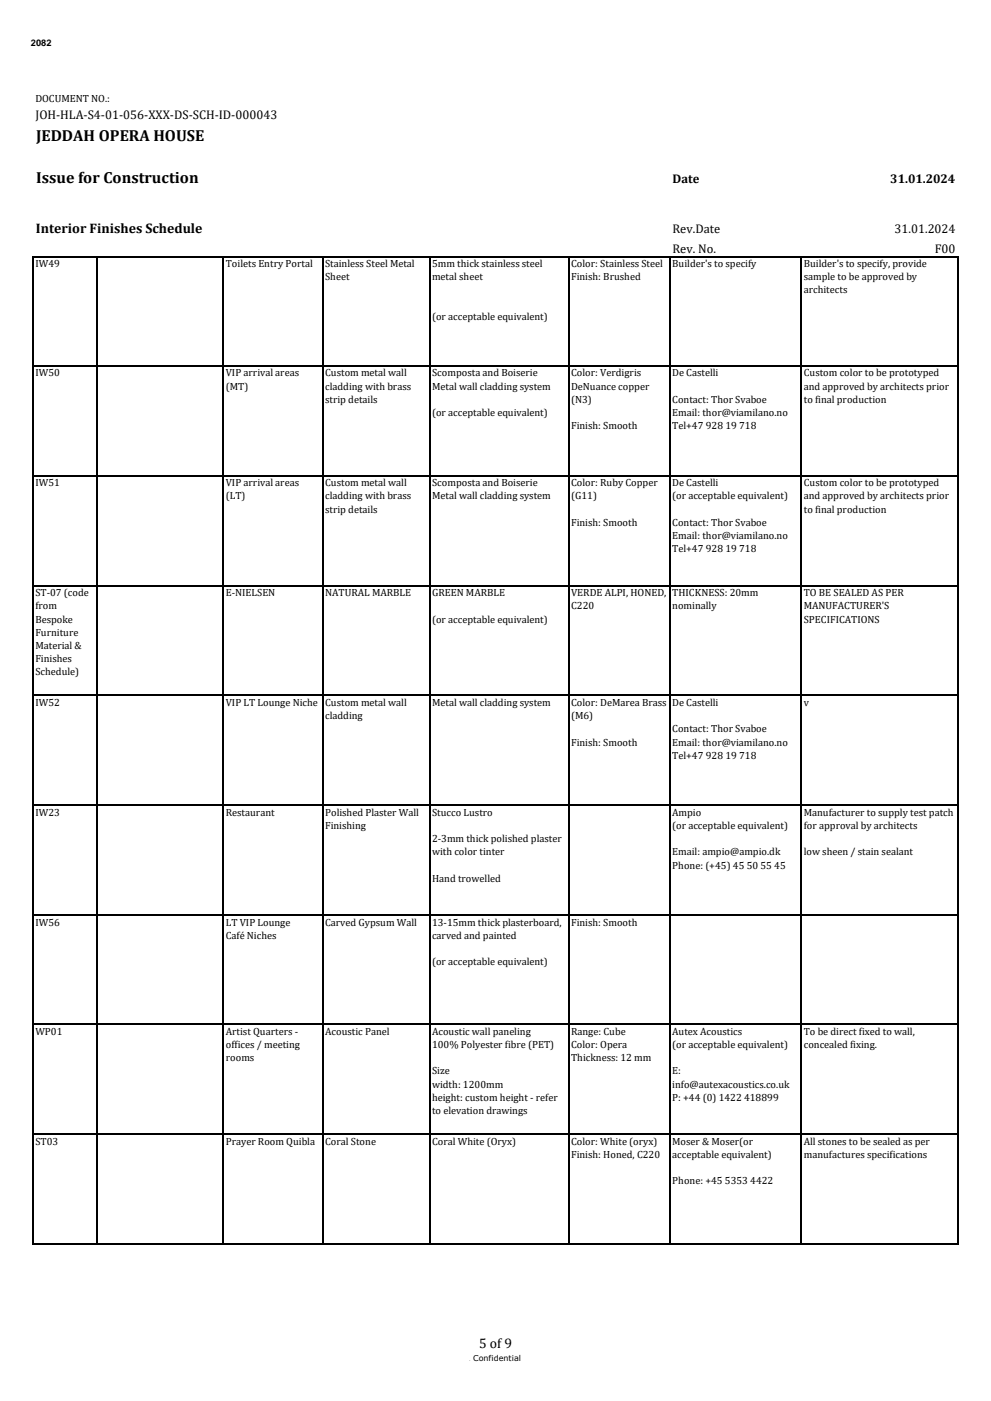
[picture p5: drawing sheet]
<svg xmlns="http://www.w3.org/2000/svg" width="210mm" height="297mm" viewBox="0 0 210 297" stroke-linecap="round" stroke-linejoin="round" font-family="sans-serif">
<defs><g id="words">
<g font-size="3.4">
<text x="7.7" y="29.9">JEDDAH OPERA HOUSE</text>
<text x="7.7" y="38.9">Issue for Construction</text>
</g>
<g font-size="2.9">
<text x="7.6" y="49.5">Interior Finishes Schedule</text>
<text x="101.5" y="285.8">5 of 9</text>
</g>
<g font-size="2.7">
<text x="7.5" y="25.2">JOH-HLA-S4-01-056-XXX-DS-SCH-ID-000043</text>
<text x="142.5" y="38.9">Date</text>
<text x="188.6" y="38.9">31.01.2024</text>
<text x="142.5" y="49.5">Rev.Date</text>
<text x="142.5" y="53.6">Rev. No.</text>
<text x="189.5" y="49.5">31.01.2024</text>
<text x="198.1" y="53.6">F00</text>
</g>
<g font-size="2.2">
<text x="7.5" y="21.7">DOCUMENT NO.:</text>
<text x="7.5" y="56.6">IW49</text>
<text x="47.8" y="56.6">Toilets Entry Portal</text>
<text x="68.9" y="56.6">Stainless Steel Metal</text>
<text x="68.9" y="59.4">Sheet</text>
<text x="91.5" y="56.6">5mm thick stainless steel</text>
<text x="91.5" y="59.4">metal sheet</text>
<text x="121" y="56.6">Color: Stainless Steel</text>
<text x="121" y="59.4">Finish: Brushed</text>
<text x="142.4" y="56.6">Builder's to specify</text>
<text x="170.3" y="56.6">Builder's to specify, provide</text>
<text x="170.3" y="59.4">sample to be approved by</text>
<text x="170.3" y="62.2">architects</text>
<text x="91.5" y="67.8">(or acceptable equivalent)</text>
<text x="7.5" y="79.8">IW50</text>
<text x="47.8" y="79.8">VIP arrival areas</text>
<text x="47.8" y="82.6">(MT)</text>
<text x="68.9" y="79.8">Custom metal wall</text>
<text x="68.9" y="82.6">cladding with brass</text>
<text x="91.5" y="79.8">Scomposta and Boiserie</text>
<text x="91.5" y="82.6">Metal wall cladding system</text>
<text x="121" y="79.8">Color: Verdigris</text>
<text x="121" y="82.6">DeNuance copper</text>
<text x="142.4" y="79.8">De Castelli</text>
<text x="170.3" y="79.8">Custom color to be prototyped</text>
<text x="170.3" y="82.6">and approved by architects prior</text>
<text x="68.9" y="85.4">strip details</text>
<text x="91.5" y="88.2">(or acceptable equivalent)</text>
<text x="121" y="85.4">(N3)</text>
<text x="142.4" y="85.4">Contact: Thor Svaboe</text>
<text x="142.4" y="88.2">Email: thor@viamilano.no</text>
<text x="170.3" y="85.4">to final production</text>
<text x="121" y="90.9">Finish: Smooth</text>
<text x="142.4" y="90.9">Tel+47 928 19 718</text>
<text x="7.5" y="103.1">IW51</text>
<text x="47.8" y="103.1">VIP arrival areas</text>
<text x="47.8" y="105.9">(LT)</text>
<text x="68.9" y="103.1">Custom metal wall</text>
<text x="68.9" y="105.9">cladding with brass</text>
<text x="91.5" y="103.1">Scomposta and Boiserie</text>
<text x="91.5" y="105.9">Metal wall cladding system</text>
<text x="121" y="103.1">Color: Ruby Copper</text>
<text x="121" y="105.9">(G11)</text>
<text x="142.4" y="103.1">De Castelli</text>
<text x="142.4" y="105.9">(or acceptable equivalent)</text>
<text x="170.3" y="103.1">Custom color to be prototyped</text>
<text x="170.3" y="105.9">and approved by architects prior</text>
<text x="68.9" y="108.6">strip details</text>
<text x="121" y="111.4">Finish: Smooth</text>
<text x="142.4" y="111.4">Contact: Thor Svaboe</text>
<text x="170.3" y="108.6">to final production</text>
<text x="142.4" y="114.2">Email: thor@viamilano.no</text>
<text x="142.4" y="117">Tel+47 928 19 718</text>
<text x="7.5" y="126.3">ST-07 (code</text>
<text x="7.5" y="129.1">from</text>
<text x="7.5" y="131.9">Bespoke</text>
<text x="47.8" y="126.3">E-NIELSEN</text>
<text x="68.9" y="126.3">NATURAL MARBLE</text>
<text x="91.5" y="126.3">GREEN MARBLE</text>
<text x="91.5" y="131.9">(or acceptable equivalent)</text>
<text x="121" y="126.3">VERDE ALPI, HONED,</text>
<text x="121" y="129.1">C220</text>
<text x="142.4" y="126.3">THICKNESS: 20mm</text>
<text x="142.4" y="129.1">nominally</text>
<text x="170.3" y="126.3">TO BE SEALED AS PER</text>
<text x="170.3" y="129.1">MANUFACTURER'S</text>
<text x="170.3" y="131.9">SPECIFICATIONS</text>
<text x="7.5" y="134.7">Furniture</text>
<text x="7.5" y="137.5">Material &amp;</text>
<text x="7.5" y="140.3">Finishes</text>
<text x="7.5" y="143.1">Schedule)</text>
<text x="7.5" y="149.6">IW52</text>
<text x="47.8" y="149.6">VIP LT Lounge Niche</text>
<text x="68.9" y="149.6">Custom metal wall</text>
<text x="91.5" y="149.6">Metal wall cladding system</text>
<text x="121" y="149.6">Color: DeMarea Brass</text>
<text x="142.4" y="149.6">De Castelli</text>
<text x="170.3" y="149.6">v</text>
<text x="68.9" y="152.4">cladding</text>
<text x="121" y="152.4">(M6)</text>
<text x="142.4" y="155.2">Contact: Thor Svaboe</text>
<text x="121" y="158">Finish: Smooth</text>
<text x="142.4" y="158">Email: thor@viamilano.no</text>
<text x="142.4" y="160.8">Tel+47 928 19 718</text>
<text x="7.5" y="172.9">IW23</text>
<text x="47.8" y="172.9">Restaurant</text>
<text x="68.9" y="172.9">Polished Plaster Wall</text>
<text x="91.5" y="172.9">Stucco Lustro</text>
<text x="142.4" y="172.9">Ampio</text>
<text x="170.3" y="172.9">Manufacturer to supply test patch</text>
<text x="68.9" y="175.7">Finishing</text>
<text x="91.5" y="178.5">2-3mm thick polished plaster</text>
<text x="142.4" y="175.7">(or acceptable equivalent)</text>
<text x="170.3" y="175.7">for approval by architects</text>
<text x="91.5" y="181.3">with color tinter</text>
<text x="142.4" y="181.3">Email: ampio@ampio.dk</text>
<text x="142.4" y="184.1">Phone: (+45) 45 50 55 45</text>
<text x="170.3" y="181.3">low sheen / stain sealant</text>
<text x="91.5" y="186.9">Hand trowelled</text>
<text x="7.5" y="196.2">IW56</text>
<text x="47.8" y="196.2">LT VIP Lounge</text>
<text x="68.9" y="196.2">Carved Gypsum Wall</text>
<text x="91.5" y="196.2">13-15mm thick plasterboard,</text>
<text x="121" y="196.2">Finish: Smooth</text>
<text x="47.8" y="199">Café Niches</text>
<text x="91.5" y="199">carved and painted</text>
<text x="91.5" y="204.6">(or acceptable equivalent)</text>
<text x="7.5" y="219.3">WP01</text>
<text x="47.8" y="219.3">Artist Quarters -</text>
<text x="68.9" y="219.3">Acoustic Panel</text>
<text x="91.5" y="219.3">Acoustic wall paneling</text>
<text x="121" y="219.3">Range: Cube</text>
<text x="142.4" y="219.3">Autex Acoustics</text>
<text x="170.3" y="219.3">To be direct fixed to wall,</text>
<text x="47.8" y="222.1">offices / meeting</text>
<text x="47.8" y="224.9">rooms</text>
<text x="91.5" y="222.1">100% Polyester fibre (PET)</text>
<text x="91.5" y="227.7">Size</text>
<text x="121" y="222.1">Color: Opera</text>
<text x="121" y="224.9">Thickness: 12 mm</text>
<text x="142.4" y="222.1">(or acceptable equivalent)</text>
<text x="142.4" y="227.7">E:</text>
<text x="170.3" y="222.1">concealed fixing.</text>
<text x="91.5" y="230.5">width: 1200mm</text>
<text x="91.5" y="233.3">height: custom height - refer</text>
<text x="142.4" y="230.5">info@autexacoustics.co.uk</text>
<text x="142.4" y="233.3">P: +44 (0) 1422 418899</text>
<text x="91.5" y="236.1">to elevation drawings</text>
<text x="7.5" y="242.6">ST03</text>
<text x="47.8" y="242.6">Prayer Room Quibla</text>
<text x="68.9" y="242.6">Coral Stone</text>
<text x="91.5" y="242.6">Coral White (Oryx)</text>
<text x="121" y="242.6">Color: White (oryx)</text>
<text x="121" y="245.4">Finish: Honed, C220</text>
<text x="142.4" y="242.6">Moser &amp; Moser(or</text>
<text x="142.4" y="245.4">acceptable equivalent)</text>
<text x="170.3" y="242.6">All stones to be sealed as per</text>
<text x="170.3" y="245.4">manufactures specifications</text>
<text x="142.4" y="251">Phone: +45 5353 4422</text>
</g>
<text font-size="1.9" x="6.6" y="9.8">2082</text>
<text font-size="1.7" x="100.3" y="288.4">Confidential</text>
<text font-size=".3" x="99.5" y="288.4">#</text>
</g></defs>
<g fill="none" stroke="#000" stroke-width=".25">
<path d="M7 54.2v209.6M7.1 54.4h196.1M20.5 54.5v209.3M47.3 54.5v209.3M68.4 54.5v209.3M91 54.5v209.3M120.5 54.5v209.3M141.9 54.5v209.3M169.8 54.5v209.3M203 54.5v209.3M7.1 77.5h196.1M7.1 100.8h196.1"/>
<path d="M7.1 124.1h196.1M7.1 147.4h196.1M7.1 170.7h196.1M7.1 194h196.1M7.1 217.1h196.1M7.1 240.4h196.1M7.1 263.7h196.1"/>
</g>
<use href="#words"/>
</svg>
